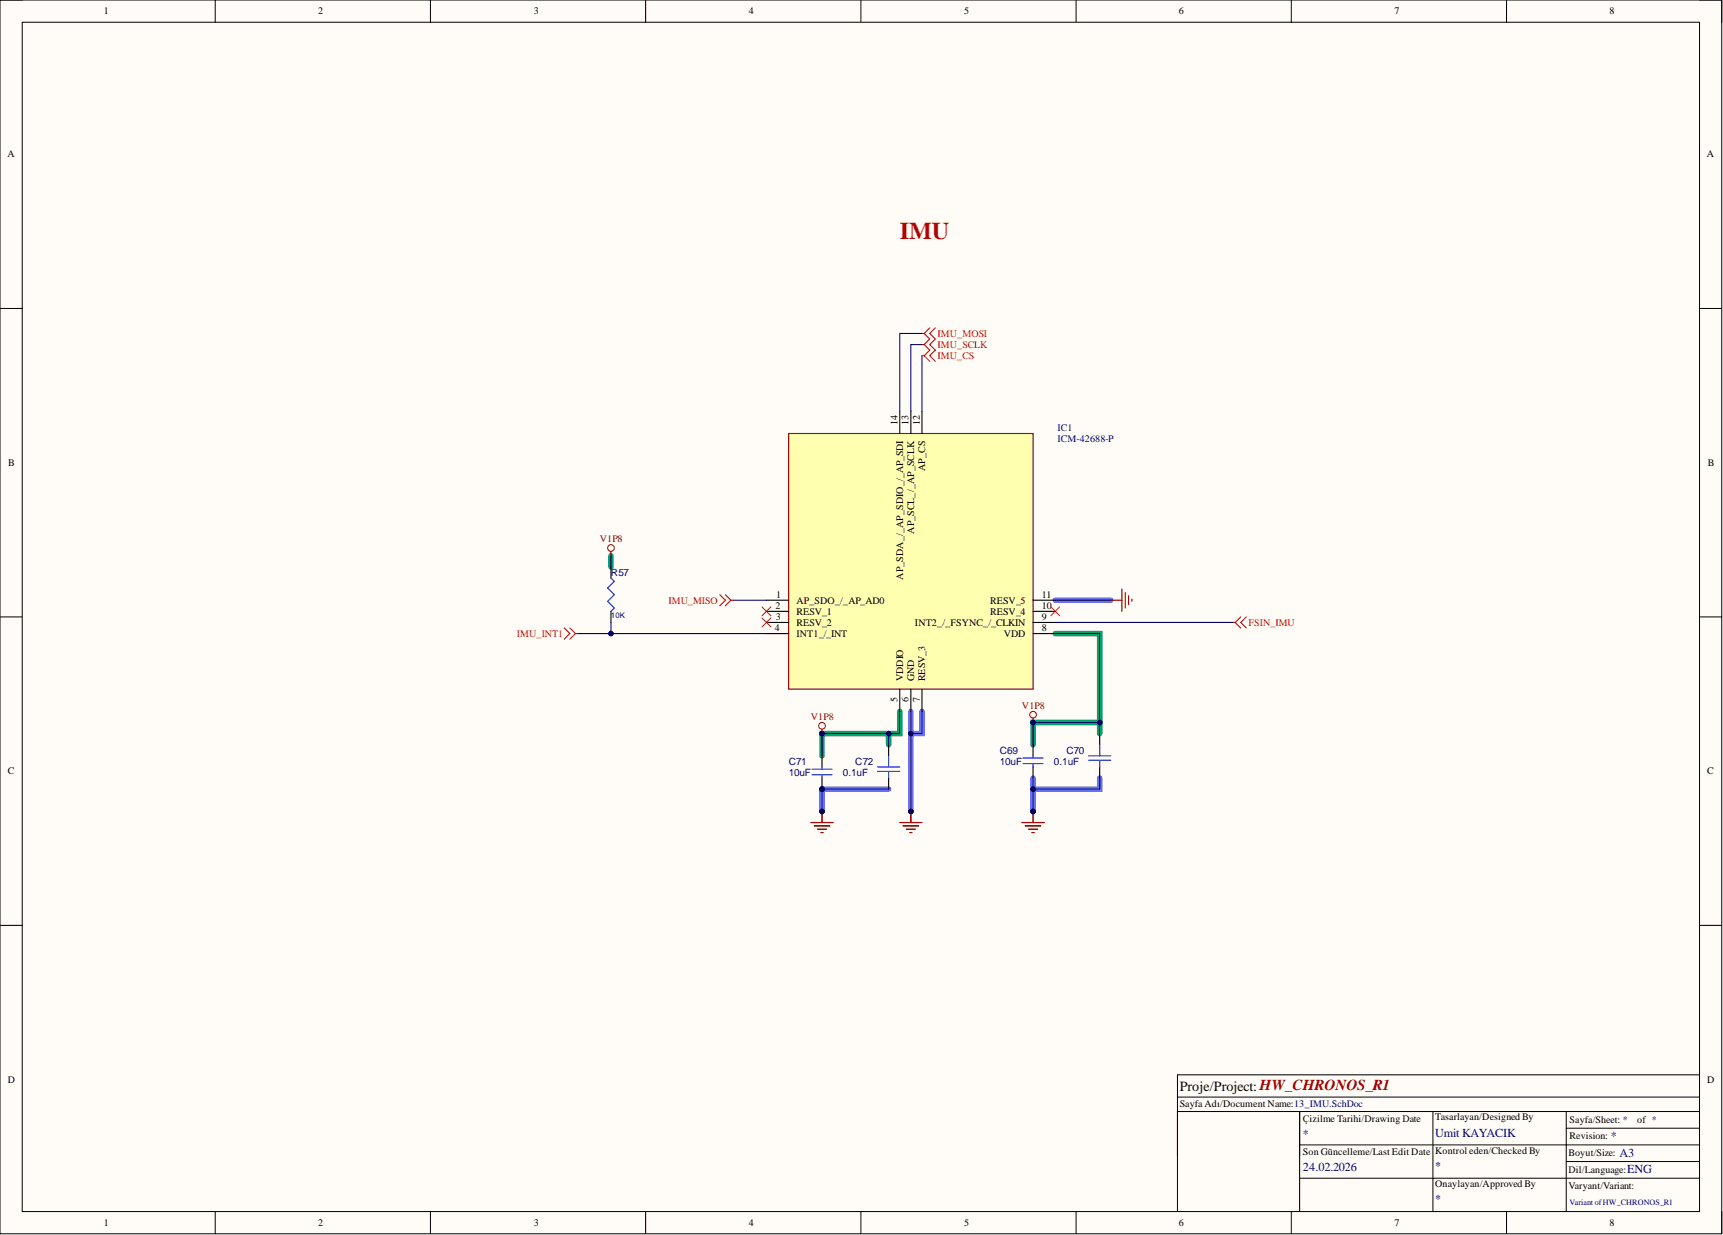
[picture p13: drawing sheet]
<svg xmlns="http://www.w3.org/2000/svg" width="393mm" height="282mm" viewBox="0 0 393 282" stroke-linecap="round" stroke-linejoin="round" font-family="sans-serif">
<defs><g id="words">
<text font-size="5.5" fill="#f00" x="205.4" y="54.6">IMU</text>
<text font-size="3.2" x="269.3" y="249">Proje/Project: HW_CHRONOS_R1</text>
<g font-size="2.8" fill="#000080">
<text x="297.5" y="259.7">*</text>
<text x="327.6" y="259.4">Umit KAYACIK</text>
<text x="367.7" y="260.2">*</text>
<text x="297.5" y="267.3">24.02.2026</text>
<text x="327.6" y="267">*</text>
<text x="369.7" y="264">A3</text>
<text x="371.5" y="267.8">ENG</text>
<text x="327.6" y="274.7">*</text>
</g>
<g font-size="2.3">
<text x="23.7" y="3.3">1</text>
<text x="72.6" y="3.3">2</text>
<text x="121.9" y="3.3">3</text>
<text x="170.9" y="3.3">4</text>
<text x="220.1" y="3.3">5</text>
<text x="269.1" y="3.3">6</text>
<text x="318.3" y="3.3">7</text>
<text x="367.4" y="3.3">8</text>
<text x="1.7" y="35.9">A</text>
<text x="389.7" y="35.9">A</text>
<text x="204.9" y="96.9" transform="rotate(-90 204.9 96.9)">14</text>
<text x="207.4" y="96.9" transform="rotate(-90 207.4 96.9)">13</text>
<text x="210" y="96.9" transform="rotate(-90 210 96.9)">12</text>
<text x="1.9" y="106.4">B</text>
<text x="211.2" y="107.5" transform="rotate(-90 211.2 107.5)">AP_CS</text>
<text x="389.8" y="106.4">B</text>
<text x="208.7" y="121.9" transform="rotate(-90 208.7 121.9)">AP_SCL_/_AP_SCLK</text>
<text x="177.2" y="136.5">1</text>
<text x="181.8" y="137.8">AP_SDO_/_AP_AD0</text>
<text x="206.2" y="132.3" transform="rotate(-90 206.2 132.3)">AP_SDA_/_AP_SDIO_/_AP_SDI</text>
<text x="226" y="137.8">RESV_5</text>
<text x="237.9" y="136.5">11</text>
<text x="177" y="139">2</text>
<text x="177.1" y="141.6">3</text>
<text x="181.8" y="140.3">RESV_1</text>
<text x="181.8" y="142.8">RESV_2</text>
<text x="208.9" y="142.8">INT2_/_FSYNC_/_CLKIN</text>
<text x="226" y="140.3">RESV_4</text>
<text x="237.9" y="141.6">9</text>
<text x="237.9" y="139">10</text>
<text x="176.9" y="144.1">4</text>
<text x="181.8" y="145.4">INT1_/_INT</text>
<text x="229.2" y="145.4">VDD</text>
<text x="237.9" y="144.1">8</text>
<text x="206.2" y="155.5" transform="rotate(-90 206.2 155.5)">VDDIO</text>
<text x="208.7" y="155.5" transform="rotate(-90 208.7 155.5)">GND</text>
<text x="211.2" y="155.5" transform="rotate(-90 211.2 155.5)">RESV_3</text>
<text x="204.9" y="160.3" transform="rotate(-90 204.9 160.3)">5</text>
<text x="207.4" y="160.3" transform="rotate(-90 207.4 160.3)">6</text>
<text x="210" y="160.3" transform="rotate(-90 210 160.3)">7</text>
<text x="1.8" y="176.7">C</text>
<text x="389.8" y="176.7">C</text>
<text x="1.8" y="247.2">D</text>
<text x="389.8" y="247.2">D</text>
<text x="269.3" y="252.7">Sayfa Adı/Document Name:13_IMU.SchDoc</text>
<text x="297.5" y="256">Çizilme Tarihi/Drawing Date</text>
<text x="327.6" y="255.7">Tasarlayan/Designed By</text>
<text x="358.3" y="256.2">Sayfa/Sheet: *</text>
<text x="373.8" y="256.2">of *</text>
<text x="297.5" y="263.6">Son Güncelleme/Last Edit Date</text>
<text x="327.6" y="263.3">Kontrol eden/Checked By</text>
<text x="358.1" y="263.8">Boyut/Size:</text>
<text x="358.3" y="260">Revision:</text>
<text x="358.1" y="267.6">Dil/Language:</text>
<text x="327.6" y="270.9">Onaylayan/Approved By</text>
<text x="358.1" y="271.4">Varyant/Variant:</text>
<text x="23.7" y="279.8">1</text>
<text x="72.6" y="279.8">2</text>
<text x="121.9" y="279.8">3</text>
<text x="170.9" y="279.8">4</text>
<text x="220.1" y="279.8">5</text>
<text x="269.1" y="279.8">6</text>
<text x="318.3" y="279.8">7</text>
<text x="367.4" y="279.8">8</text>
</g>
<g font-size="2.3" fill="#f00">
<text x="214" y="76.9">IMU_MOSI</text>
<text x="214" y="79.4">IMU_SCLK</text>
<text x="214" y="81.9">IMU_CS</text>
<text x="152.6" y="137.8">IMU_MISO</text>
<text x="285" y="142.8">FSIN_IMU</text>
<text x="118" y="145.4">IMU_INT1</text>
</g>
<g font-size="2.3" fill="#000080">
<text x="241.4" y="98.4">IC1</text>
<text x="241.4" y="101">ICM-42688-P</text>
<text x="139.5" y="131.4">R57</text>
<text x="228.2" y="172">C69</text>
<text x="243.4" y="172">C70</text>
<text x="180" y="174.5">C71</text>
<text x="180" y="177.1">10uF</text>
<text x="192.4" y="177.1">0.1uF</text>
<text x="195.3" y="174.5">C72</text>
<text x="228.2" y="174.5">10uF</text>
<text x="240.6" y="174.5">0.1uF</text>
</g>
<g font-size="2.3" fill="#800000">
<text x="136.9" y="123.8">V1P8</text>
<text x="233.3" y="161.9">V1P8</text>
<text x="185.1" y="164.4">V1P8</text>
</g>
<text font-size="1.9" fill="#000080" x="358.3" y="275.1">Variant ofHW_CHRONOS_R1</text>
<text font-size="1.8" fill="#000080" x="139.5" y="141.1">10K</text>
</g></defs>
<path d="M0 0h393.1v281.6h-393.1z" fill-rule="evenodd" fill="#fffcf8"/>
<path d="M0 0h393.1v281.6h-393.1z" fill="none" stroke="#000" stroke-width=".23"/>
<path d="M5.1 5.1h382.9v271.4h-382.9z" fill-rule="evenodd" fill="#fffcf8"/>
<g fill="none" stroke="#000" stroke-width=".23">
<path d="M0 0h5.1M5.1 5.1h382.9v271.4h-382.9zM49.1 0v5.1M98.3 0v5.1M147.4 0v5.1M196.5 0v5.1M245.7 0v5.1M294.8 0v5.1M343.9 0v5.1M388 0h5.1v5.1M0 70.4h5.1M388 70.4h5.1"/>
<path d="M0 140.8h5.1M388 140.8h5.1M0 211.2h5.1M388 211.2h5.1M268.8 253.7h119.2M268.8 250.4h119.2M296.7 253.7v22.8M327.1 253.7v22.8M357.6 253.7v22.8M357.6 257.5h30.4M388 245.3h-119.2v31.2M49.1 276.5v5.1"/>
<path d="M98.3 276.5v5.1M147.4 276.5v5.1M196.5 276.5v5.1M245.7 276.5v5.1M294.8 276.5v5.1M296.7 268.9h91.3M296.7 261.3h91.3M343.9 276.5v5.1M357.6 265.1h30.4M393.1 276.5v5.1"/>
</g>
<path d="M139.5 126.8v2.6M240.9 144.6h10.2v20.3h-15.3v5.1M202.9 167.4v2.6M205.4 162.4v5h-17.7v5.1M251.1 164.9v2.5" fill="none" stroke="#00a36e" stroke-width="1.3"/>
<path d="M240.9 137h12.7M207.9 162.4v5h2.6v-5M207.9 167.4v17.8M235.8 177.6v7.6M251.1 177.6v2.5h-15.3M202.9 180.1h-15.2v5.1" fill="none" stroke="#6e6eff" stroke-width="1.3"/>
<path d="M180 98.9h55.8v58.4h-55.8z" fill-rule="evenodd" fill="#ffffb0"/>
<path d="M180 98.9h55.8v58.4h-55.8zM139.5 125.8v1" fill="none" stroke="#800000" stroke-width=".25"/>
<g fill="none" stroke="#000" stroke-width=".25">
<path d="M205.4 93.9v5M207.9 93.9v5M210.5 93.9v5M139.5 129.4v2.5M139.5 139.5v2.6M175 137h5M175 139.5h5M235.8 137h5.1M235.8 139.5h5.1M175 142.1h5M175 144.6h5M205.4 157.3v5.1"/>
<path d="M207.9 157.3v5.1M210.5 157.3v5.1M235.8 142.1h5.1M235.8 144.6h5.1"/>
</g>
<g fill="none" stroke="#f00" stroke-width=".25">
<path d="M210.5 78.6h.5M210.5 76.1h.5M211 78.6l1.3 1.3-1.3 1.3M211 76.1l1.3 1.3-1.3 1.2M212.3 74.8l-1.3 1.3M213.5 74.8l-1.2 1.3 1.2 1.3-1.2 1.2 1.2 1.3-1.2 1.3 1.2 1.3M210.5 81.2h.5M211 81.2l1.3 1.3M164.3 135.7l1.3 1.3-1.3 1.3M165.6 135.7l1.3 1.3M166.9 137l-1.3 1.3M166.9 137h.5"/>
<path d="M128.8 143.3l1.3 1.3-1.3 1.3M130.1 143.3l1.3 1.3M131.4 144.6l-1.3 1.3M131.4 144.6h.5"/>
</g>
<path d="M174 138.5l2 2M176 138.5l-2 2M174 141.1l2 2M176 141.1l-2 2" fill="none" stroke="#f00" stroke-width=".23"/>
<path d="M139.5 131.9l.7 .8-1.5 1.5 1.5 1.5-1.5 1.5 1.5 1.6-.7 .7" fill="none" stroke="#000bff" stroke-width=".25"/>
<circle cx="139.5" cy="125.1" r=".76" fill="none" stroke="#800000" stroke-width=".23"/>
<circle cx="187.7" cy="180.1" r=".51" fill="#000080"/>
<circle cx="187.7" cy="180.1" r=".51" fill="none" stroke="#000080" stroke-width=".23"/>
<path d="M187.7 172.5v2.5M187.7 177.6v2.5" fill="none" stroke="#000" stroke-width=".25"/>
<circle cx="187.7" cy="180.1" r=".51" fill="#000080"/>
<circle cx="187.7" cy="180.1" r=".51" fill="none" stroke="#000080" stroke-width=".23"/>
<path d="M185.4 176.8h4.5M185.4 175.6h4.5M187.7 175v.6M187.7 176.8v.8" fill="none" stroke="#000bff" stroke-width=".25"/>
<circle cx="187.7" cy="165.7" r=".76" fill="none" stroke="#800000" stroke-width=".23"/>
<path d="M187.7 166.4v1" fill="none" stroke="#800000" stroke-width=".25"/>
<circle cx="187.7" cy="167.4" r=".51" fill="#000080"/>
<circle cx="187.7" cy="167.4" r=".51" fill="none" stroke="#000080" stroke-width=".23"/>
<path d="M185.1 187.7h5.1M185.9 188.5h3.5M186.6 189.3h2.1M187.4 190h.5M187.7 185.2v2.5" fill="none" stroke="#800000" stroke-width=".25"/>
<circle cx="187.7" cy="185.2" r=".51" fill="#000080"/>
<circle cx="187.7" cy="185.2" r=".51" fill="none" stroke="#000080" stroke-width=".23"/>
<path d="M205.4 187.7h5.1M206.2 188.5h3.5M206.9 189.3h2.1M207.7 190h.5M207.9 185.2v2.5" fill="none" stroke="#800000" stroke-width=".25"/>
<circle cx="207.9" cy="185.2" r=".51" fill="#000080"/>
<circle cx="207.9" cy="185.2" r=".51" fill="none" stroke="#000080" stroke-width=".23"/>
<path d="M202.9 170v2.5M202.9 177.6v2.5M235.8 170v2.5M235.8 175v2.6" fill="none" stroke="#000" stroke-width=".25"/>
<path d="M200.3 175h5.1M200.3 176.1h5.1M202.9 172.5v2.5M202.9 176.1v1.5M233.6 174.3h4.5M233.6 173h4.5M235.8 172.5v.5M235.8 174.3v.7" fill="none" stroke="#000bff" stroke-width=".25"/>
<circle cx="235.8" cy="163.1" r=".76" fill="none" stroke="#800000" stroke-width=".23"/>
<path d="M235.8 163.9v1" fill="none" stroke="#800000" stroke-width=".25"/>
<circle cx="235.8" cy="164.9" r=".51" fill="#000080"/>
<circle cx="235.8" cy="164.9" r=".51" fill="none" stroke="#000080" stroke-width=".23"/>
<path d="M233.3 187.7h5.1M234.1 188.5h3.5M234.8 189.3h2.1M235.6 190h.5M235.8 185.2v2.5" fill="none" stroke="#800000" stroke-width=".25"/>
<circle cx="235.8" cy="185.2" r=".51" fill="#000080"/>
<circle cx="235.8" cy="185.2" r=".51" fill="none" stroke="#000080" stroke-width=".23"/>
<path d="M251.1 167.4v2.6M251.1 175v2.6" fill="none" stroke="#000" stroke-width=".25"/>
<path d="M248.5 172.5h5.1M248.5 173.5h5.1M251.1 170v2.5M251.1 173.5v1.5" fill="none" stroke="#000bff" stroke-width=".25"/>
<path d="M253.6 137h2.5M256.1 134.5v5M256.9 135.2v3.6M257.6 136v2M258.4 136.7v.5M185.1 187.7h5.1M185.9 188.5h3.5M186.6 189.3h2.1M187.4 190h.5M187.7 185.2v2.5" fill="none" stroke="#800000" stroke-width=".25"/>
<path d="M239.9 138.5l2 2M241.9 138.5l-2 2" fill="none" stroke="#f00" stroke-width=".23"/>
<path d="M281.5 142.1h.5M282 142.1l1.3 1.2M283.3 140.8l-1.3 1.3M284.5 140.8l-1.2 1.3 1.2 1.2" fill="none" stroke="#f00" stroke-width=".25"/>
<circle cx="187.7" cy="185.2" r=".51" fill="#000080"/>
<circle cx="187.7" cy="185.2" r=".51" fill="none" stroke="#000080" stroke-width=".23"/>
<path d="M205.4 187.7h5.1M206.2 188.5h3.5M206.9 189.3h2.1M207.7 190h.5M207.9 185.2v2.5" fill="none" stroke="#800000" stroke-width=".25"/>
<circle cx="207.9" cy="185.2" r=".51" fill="#000080"/>
<circle cx="207.9" cy="185.2" r=".51" fill="none" stroke="#000080" stroke-width=".23"/>
<path d="M233.3 187.7h5.1M234.1 188.5h3.5M234.8 189.3h2.1M235.6 190h.5M235.8 185.2v2.5" fill="none" stroke="#800000" stroke-width=".25"/>
<circle cx="235.8" cy="185.2" r=".51" fill="#000080"/>
<circle cx="235.8" cy="185.2" r=".51" fill="none" stroke="#000080" stroke-width=".23"/>
<path d="M167.4 137h7.6M131.9 144.6h43.1" fill="none" stroke="#000080" stroke-width=".25"/>
<circle cx="139.5" cy="144.6" r=".51" fill="#000080"/>
<circle cx="139.5" cy="144.6" r=".51" fill="none" stroke="#000080" stroke-width=".23"/>
<path d="M139.5 142.1v2.5" fill="none" stroke="#000080" stroke-width=".25"/>
<circle cx="139.5" cy="144.6" r=".51" fill="#000080"/>
<circle cx="139.5" cy="144.6" r=".51" fill="none" stroke="#000080" stroke-width=".23"/>
<path d="M139.5 126.8v2.6M187.7 180.1h15.2" fill="none" stroke="#000080" stroke-width=".25"/>
<circle cx="187.7" cy="180.1" r=".51" fill="#000080"/>
<circle cx="187.7" cy="180.1" r=".51" fill="none" stroke="#000080" stroke-width=".23"/>
<path d="M205.4 162.4v5h-17.7v5.1" fill="none" stroke="#000080" stroke-width=".25"/>
<circle cx="187.7" cy="167.4" r=".51" fill="#000080"/>
<circle cx="187.7" cy="167.4" r=".51" fill="none" stroke="#000080" stroke-width=".23"/>
<circle cx="202.9" cy="167.4" r=".51" fill="#000080"/>
<circle cx="202.9" cy="167.4" r=".51" fill="none" stroke="#000080" stroke-width=".23"/>
<path d="M240.9 144.6h10.2v20.3h-15.3v5.1" fill="none" stroke="#000080" stroke-width=".25"/>
<circle cx="251.1" cy="164.9" r=".51" fill="#000080"/>
<circle cx="251.1" cy="164.9" r=".51" fill="none" stroke="#000080" stroke-width=".23"/>
<circle cx="235.8" cy="164.9" r=".51" fill="#000080"/>
<circle cx="235.8" cy="164.9" r=".51" fill="none" stroke="#000080" stroke-width=".23"/>
<path d="M235.8 177.6v2.5" fill="none" stroke="#000080" stroke-width=".25"/>
<circle cx="235.8" cy="180.1" r=".51" fill="#000080"/>
<circle cx="235.8" cy="180.1" r=".51" fill="none" stroke="#000080" stroke-width=".23"/>
<path d="M251.1 177.6v2.5h-15.3" fill="none" stroke="#000080" stroke-width=".25"/>
<circle cx="235.8" cy="180.1" r=".51" fill="#000080"/>
<circle cx="235.8" cy="180.1" r=".51" fill="none" stroke="#000080" stroke-width=".23"/>
<path d="M251.1 164.9v2.5" fill="none" stroke="#000080" stroke-width=".25"/>
<circle cx="251.1" cy="164.9" r=".51" fill="#000080"/>
<circle cx="251.1" cy="164.9" r=".51" fill="none" stroke="#000080" stroke-width=".23"/>
<path d="M202.9 167.4v2.6" fill="none" stroke="#000080" stroke-width=".25"/>
<circle cx="202.9" cy="167.4" r=".51" fill="#000080"/>
<circle cx="202.9" cy="167.4" r=".51" fill="none" stroke="#000080" stroke-width=".23"/>
<path d="M210.5 78.6h-2.6v15.3M210.5 76.1h-5.1v17.8M210.5 81.2v12.7M240.9 137h12.7M240.9 142.1h40.6M187.7 180.1v5.1" fill="none" stroke="#000080" stroke-width=".25"/>
<circle cx="187.7" cy="185.2" r=".51" fill="#000080"/>
<circle cx="187.7" cy="185.2" r=".51" fill="none" stroke="#000080" stroke-width=".23"/>
<circle cx="187.7" cy="180.1" r=".51" fill="#000080"/>
<circle cx="187.7" cy="180.1" r=".51" fill="none" stroke="#000080" stroke-width=".23"/>
<path d="M207.9 162.4v5h2.6v-5" fill="none" stroke="#000080" stroke-width=".25"/>
<circle cx="207.9" cy="167.4" r=".51" fill="#000080"/>
<circle cx="207.9" cy="167.4" r=".51" fill="none" stroke="#000080" stroke-width=".23"/>
<path d="M207.9 167.4v17.8" fill="none" stroke="#000080" stroke-width=".25"/>
<circle cx="207.9" cy="167.4" r=".51" fill="#000080"/>
<circle cx="207.9" cy="167.4" r=".51" fill="none" stroke="#000080" stroke-width=".23"/>
<circle cx="207.9" cy="185.2" r=".51" fill="#000080"/>
<circle cx="207.9" cy="185.2" r=".51" fill="none" stroke="#000080" stroke-width=".23"/>
<path d="M235.8 180.1v5.1" fill="none" stroke="#000080" stroke-width=".25"/>
<circle cx="235.8" cy="185.2" r=".51" fill="#000080"/>
<circle cx="235.8" cy="185.2" r=".51" fill="none" stroke="#000080" stroke-width=".23"/>
<circle cx="235.8" cy="180.1" r=".51" fill="#000080"/>
<circle cx="235.8" cy="180.1" r=".51" fill="none" stroke="#000080" stroke-width=".23"/>
<use href="#words"/>
</svg>
